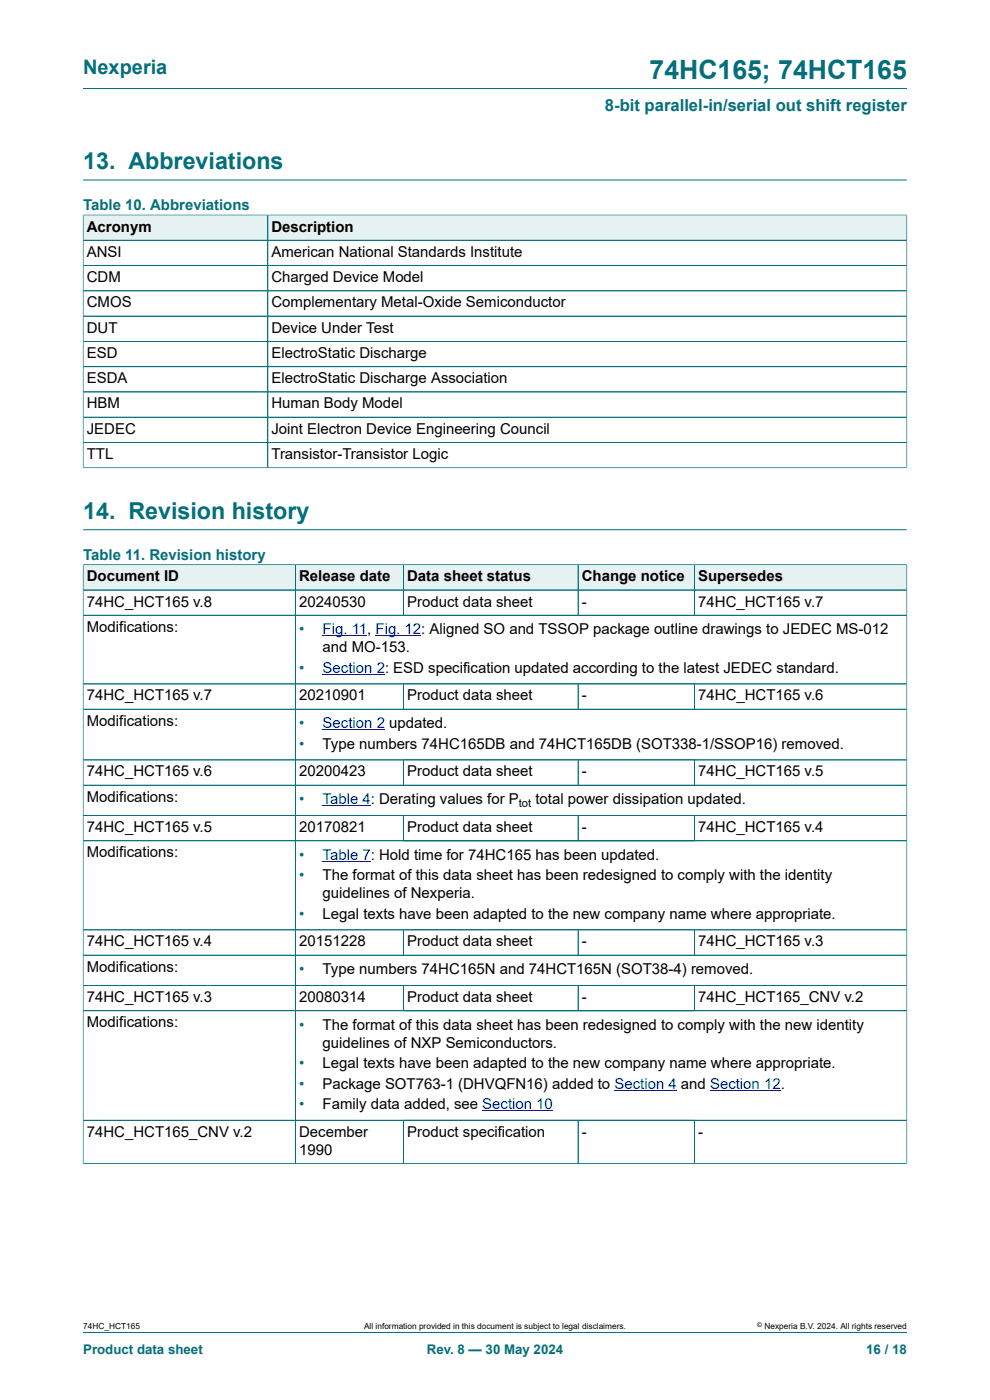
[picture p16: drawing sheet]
<svg xmlns="http://www.w3.org/2000/svg" width="210mm" height="297mm" viewBox="0 0 210 297" stroke-linecap="round" stroke-linejoin="round" font-family="sans-serif">
<defs><g id="words">
<text font-size="5.6" fill="#036f7b" x="137.8" y="16.8">74HC165; 74HCT165</text>
<g font-size="4.9" fill="#036f7b">
<text x="17.6" y="35.9">13. Abbreviations</text>
<text x="17.6" y="110">14. Revision history</text>
</g>
<text font-size="4.2" fill="#036f7b" x="17.6" y="15.6">Nexperia</text>
<text font-size="3.5" fill="#036f7b" x="128.3" y="23.7">8-bit parallel-in/serial out shift register</text>
<g font-size="3.2" fill="#036f7b">
<text x="17.6" y="44.5">Table 10. Abbreviations</text>
<text x="17.6" y="118.7">Table 11. Revision history</text>
<text x="63.4" y="134.6">•</text>
<text x="63.4" y="142.7">•</text>
<text x="63.4" y="154.5">•</text>
<text x="63.4" y="158.8">•</text>
<text x="63.4" y="170.6">•</text>
<text x="63.4" y="182.4">•</text>
<text x="63.4" y="186.7">•</text>
<text x="63.4" y="194.9">•</text>
<text x="63.4" y="206.7">•</text>
<text x="63.4" y="218.5">•</text>
<text x="63.4" y="226.6">•</text>
<text x="63.4" y="230.9">•</text>
<text x="63.4" y="235.3">•</text>
</g>
<g font-size="3.2">
<text x="18.4" y="49.1">Acronym</text>
<text x="57.6" y="49.1">Description</text>
<text x="18.4" y="54.5">ANSI</text>
<text x="18.4" y="59.8">CDM</text>
<text x="57.6" y="54.5">American National Standards Institute</text>
<text x="57.6" y="59.8">Charged Device Model</text>
<text x="18.4" y="65.2">CMOS</text>
<text x="57.6" y="65.2">Complementary Metal-Oxide Semiconductor</text>
<text x="18.4" y="70.6">DUT</text>
<text x="57.6" y="70.6">Device Under Test</text>
<text x="18.4" y="75.9">ESD</text>
<text x="57.6" y="75.9">ElectroStatic Discharge</text>
<text x="18.4" y="81.3">ESDA</text>
<text x="57.6" y="81.3">ElectroStatic Discharge Association</text>
<text x="18.4" y="86.7">HBM</text>
<text x="57.6" y="86.7">Human Body Model</text>
<text x="18.4" y="92">JEDEC</text>
<text x="57.6" y="92">Joint Electron Device Engineering Council</text>
<text x="18.4" y="97.4">TTL</text>
<text x="57.6" y="97.4">Transistor-Transistor Logic</text>
<text x="18.4" y="123.3">Document ID</text>
<text x="63.4" y="123.3">Release date</text>
<text x="86.4" y="123.3">Data sheet status</text>
<text x="123.4" y="123.3">Change notice</text>
<text x="148.1" y="123.3">Supersedes</text>
<text x="18.4" y="128.7">74HC_HCT165 v.8</text>
<text x="63.4" y="128.7">20240530</text>
<text x="86.4" y="128.7">Product data sheet</text>
<text x="123.4" y="128.7">-</text>
<text x="148.1" y="128.7">74HC_HCT165 v.7</text>
<text x="18.4" y="134">Modifications:</text>
<text x="68.4" y="138.4">and MO-153.</text>
<text x="18.4" y="148.6">74HC_HCT165 v.7</text>
<text x="63.4" y="148.6">20210901</text>
<text x="86.4" y="148.6">Product data sheet</text>
<text x="123.4" y="148.6">-</text>
<text x="148.1" y="148.6">74HC_HCT165 v.6</text>
<text x="18.4" y="154">Modifications:</text>
<text x="68.4" y="158.8">Type numbers 74HC165DB and 74HCT165DB (SOT338-1/SSOP16) removed.</text>
<text x="18.4" y="164.7">74HC_HCT165 v.6</text>
<text x="63.4" y="164.7">20200423</text>
<text x="86.4" y="164.7">Product data sheet</text>
<text x="123.4" y="164.7">-</text>
<text x="148.1" y="164.7">74HC_HCT165 v.5</text>
<text x="18.4" y="170.1">Modifications:</text>
<text x="113.6" y="170.6">total power dissipation updated.</text>
<text x="18.4" y="176.5">74HC_HCT165 v.5</text>
<text x="63.4" y="176.5">20170821</text>
<text x="86.4" y="176.5">Product data sheet</text>
<text x="123.4" y="176.5">-</text>
<text x="148.1" y="176.5">74HC_HCT165 v.4</text>
<text x="18.4" y="181.9">Modifications:</text>
<text x="68.4" y="186.7">The format of this data sheet has been redesigned to comply with the identity</text>
<text x="68.4" y="190.5">guidelines of Nexperia.</text>
<text x="68.4" y="194.9">Legal texts have been adapted to the new company name where appropriate.</text>
<text x="18.4" y="200.8">74HC_HCT165 v.4</text>
<text x="63.4" y="200.8">20151228</text>
<text x="86.4" y="200.8">Product data sheet</text>
<text x="123.4" y="200.8">-</text>
<text x="148.1" y="200.8">74HC_HCT165 v.3</text>
<text x="18.4" y="206.1">Modifications:</text>
<text x="68.4" y="206.7">Type numbers 74HC165N and 74HCT165N (SOT38-4) removed.</text>
<text x="18.4" y="212.6">74HC_HCT165 v.3</text>
<text x="63.4" y="212.6">20080314</text>
<text x="86.4" y="212.6">Product data sheet</text>
<text x="123.4" y="212.6">-</text>
<text x="148.1" y="212.6">74HC_HCT165_CNV v.2</text>
<text x="18.4" y="217.9">Modifications:</text>
<text x="68.4" y="218.5">The format of this data sheet has been redesigned to comply with the new identity</text>
<text x="68.4" y="222.3">guidelines of NXP Semiconductors.</text>
<text x="68.4" y="226.6">Legal texts have been adapted to the new company name where appropriate.</text>
<text x="68.4" y="230.9">Package SOT763-1 (DHVQFN16) added to Section 4 and Section 12.</text>
<text x="68.4" y="235.3">Family data added, see Section 10</text>
<text x="18.4" y="241.2">74HC_HCT165_CNV v.2</text>
<text x="63.4" y="241.2">December</text>
<text x="63.4" y="245">1990</text>
<text x="86.4" y="241.2">Product specification</text>
<text x="123.4" y="241.2">-</text>
<text x="148.1" y="241.2">-</text>
</g>
<g font-size="3.2" fill="#00f">
<text x="68.4" y="134.6">Fig. 11, Fig. 12: Aligned SO and TSSOP package outline drawings to JEDEC MS-012</text>
<text x="68.4" y="142.7">Section 2: ESD specification updated according to the latest JEDEC standard.</text>
<text x="68.4" y="154.5">Section 2 updated.</text>
<text x="68.4" y="170.6">Table 4: Derating values for P</text>
<text x="68.4" y="182.4">Table 7: Hold time for 74HC165 has been updated.</text>
</g>
<g font-size="2.8" fill="#036f7b">
<text x="17.6" y="287.2">Product data sheet</text>
<text x="90.5" y="287.2">Rev. 8 — 30 May 2024</text>
<text x="183.7" y="287.2">16 / 18</text>
</g>
<text font-size="2.4" x="110.1" y="171.2">tot</text>
<g font-size="1.8">
<text x="17.6" y="282">74HC_HCT165</text>
<text x="77.2" y="282">All information provided in this document is subject to legal disclaimers.</text>
<text x="162.2" y="282">Nexperia B.V. 2024. All rights reserved</text>
</g>
<text font-size="1.4" x="160.6" y="281.6">©</text>
</g></defs>
<path d="M17.6 18.8h174.8M17.6 38.2h174.8" fill="none" stroke="#036f7b" stroke-width=".21"/>
<path d="M17.7 45.7h39v5.2h-39z" fill="#e6f1f2"/>
<path d="M17.6 45.5v5.5h39.2v-5.4h-39.2" fill="none" stroke="#036f7b" stroke-width=".21"/>
<path d="M56.9 45.7h135.4v5.2h-135.4z" fill="#e6f1f2"/>
<g fill="none" stroke="#036f7b" stroke-width=".21">
<path d="M17.6 51h174.8M17.6 56.3h174.8M17.6 45.7v53.6M17.7 45.6h174.7M56.8 45.6v53.6M192.4 45.5v53.8M17.6 61.7h174.8M17.6 67.1h174.8M17.6 72.4h174.8M17.6 77.8h174.8M17.6 99.2h174.8M17.6 83.1h174.8"/>
<path d="M17.6 88.5h174.8M17.6 93.9h174.8M17.6 112.4h174.8"/>
</g>
<path d="M17.7 119.9h44.9v5.2h-44.9z" fill="#e6f1f2"/>
<path d="M17.6 119.7v5.5h45.1v-5.4h-45.1" fill="none" stroke="#036f7b" stroke-width=".21"/>
<path d="M62.7 119.9h22.8v5.2h-22.8z" fill="#e6f1f2"/>
<path d="M62.7 119.8h22.9v5.4h-22.9z" fill="none" stroke="#036f7b" stroke-width=".21"/>
<path d="M85.7 119.9h36.9v5.2h-36.9z" fill="#e6f1f2"/>
<path d="M85.6 119.8h37v5.4h-37z" fill="none" stroke="#036f7b" stroke-width=".21"/>
<path d="M122.7 119.9h24.6v5.2h-24.6z" fill="#e6f1f2"/>
<path d="M122.6 119.8h24.7v5.4h-24.7z" fill="none" stroke="#036f7b" stroke-width=".21"/>
<path d="M147.4 119.9h44.9v5.2h-44.9z" fill="#e6f1f2"/>
<path d="M192.4 119.7v25.4h-174.8v-19.9h174.8M192.4 119.8h-45.1v10.7M17.6 130.5h174.8M62.7 125.2v19.9M85.6 125.2v5.3M122.6 125.2v5.3" fill="none" stroke="#036f7b" stroke-width=".21"/>
<path d="M68.4 134.9h9.5M79.7 134.9h9.7M68.4 143h11.5" fill="none" stroke="#00f" stroke-width=".21"/>
<path d="M79.9 143l1.8 .1z" fill="#00f"/>
<path d="M17.6 150.5h174.8M17.6 145.1h174.8v16.1h-174.8zM62.7 145.1v16.1M85.6 145.1v5.4M122.6 145.1v5.4M147.3 145.1v5.4" fill="none" stroke="#036f7b" stroke-width=".21"/>
<path d="M68.4 154.8h11.5" fill="none" stroke="#00f" stroke-width=".21"/>
<path d="M79.9 154.8l1.8 .1z" fill="#00f"/>
<g fill="none" stroke="#036f7b" stroke-width=".21">
<path d="M17.6 166.6h174.8M17.6 173h174.8M17.6 178.4h174.8M17.6 161.2h174.8v76.5h-174.8zM62.7 161.2v76.5M85.6 161.2v5.4M85.6 173v5.4M122.6 161.2v5.4M122.6 173v5.4M147.3 161.2v5.4M147.3 173v5.4M17.6 197.3h174.8"/>
<path d="M85.6 197.3v5.3M122.6 197.3v5.3M147.3 197.3v5.3M17.6 202.6h174.8M85.6 209.1v5.3M122.6 209.1v5.3M147.3 209.1v5.3M192.4 209.1h-174.8M192.4 214.4h-174.8"/>
</g>
<path d="M68.4 170.9h10.3M68.4 182.7h10.3M130.3 231.3h11.5" fill="none" stroke="#00f" stroke-width=".21"/>
<path d="M141.8 231.2l1.8 .1z" fill="#00f"/>
<path d="M102.3 235.6h15M150.6 231.3h15" fill="none" stroke="#00f" stroke-width=".21"/>
<g fill="none" stroke="#036f7b" stroke-width=".21">
<path d="M17.6 119.9v127M17.7 119.8h174.6M62.7 119.9v126.9M85.6 119.9v10.6M122.6 119.9v10.6M147.3 119.9v10.6M192.4 119.9v127M17.7 125.2h174.6M17.7 130.5h174.6M17.7 145.1h174.6M17.7 150.5h174.6M85.6 145.2v5.2"/>
<path d="M122.6 145.2v5.2M147.3 145.2v5.2M17.7 161.2h174.6M17.7 166.6h174.6M17.7 173h174.6M17.7 178.4h174.6M85.6 161.3v5.2M85.6 173.1v5.2M122.6 161.3v5.2M122.6 173.1v5.2M147.3 161.3v5.2M147.3 173.1v5.2"/>
<path d="M17.7 197.3h174.6M85.6 197.3v5.3M122.6 197.3v5.3M147.3 197.3v5.3M17.7 202.6h174.6M85.6 209.1v5.2M122.6 209.1v5.2M147.3 209.1v5.2M192.3 209.1h-174.6M192.3 214.4h-174.6M17.6 237.7h174.8M85.6 237.7v9.1"/>
<path d="M122.6 237.7v9.1M147.3 237.7v9.1M17.6 246.8h174.8M17.6 282.6h174.8"/>
</g>
<use href="#words"/>
</svg>
